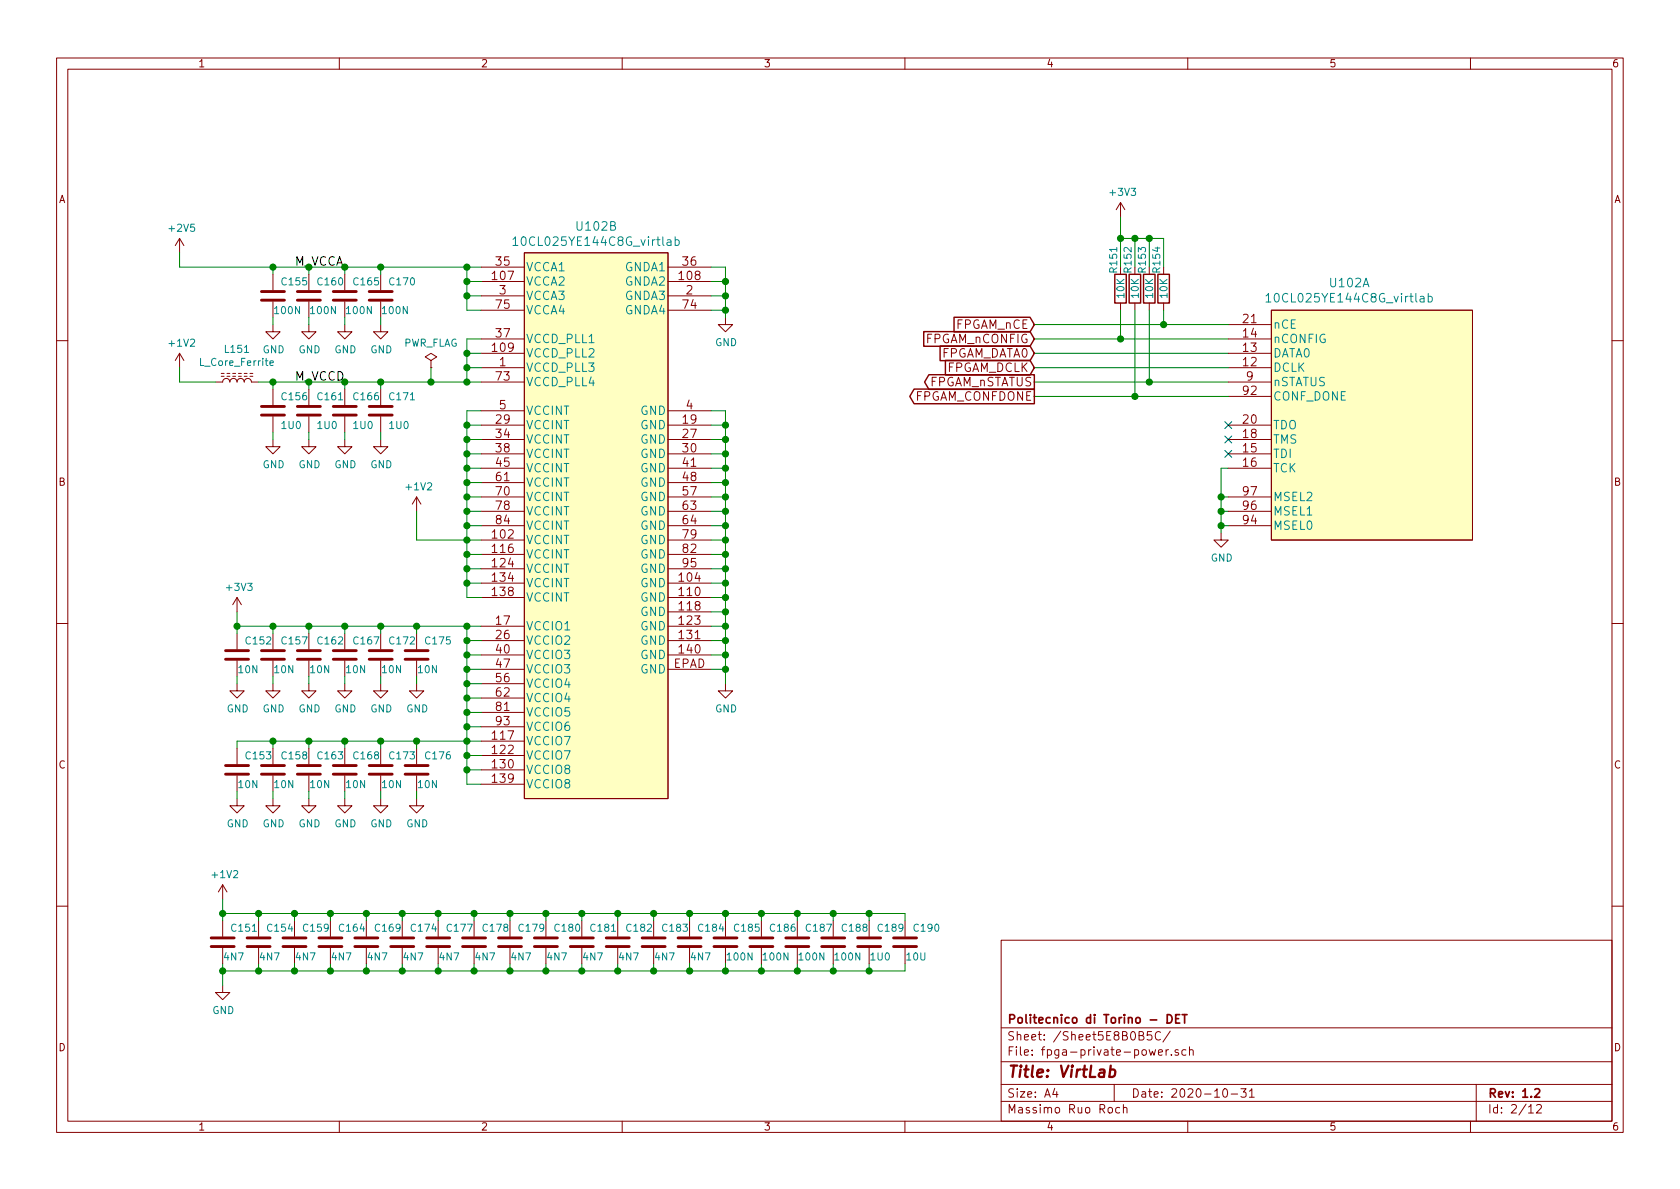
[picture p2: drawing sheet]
<svg xmlns="http://www.w3.org/2000/svg" width="297mm" height="210mm" viewBox="0 0 297 210" stroke-linecap="round" stroke-linejoin="round" font-family="sans-serif">
<defs><g id="words">
<text font-size="2.8" fill="#840000" x="178" y="190.5">Title: VirtLab</text>
<g font-size="2.1" fill="#008484">
<text x="102.1" y="40.8">U102B</text>
<text x="91.9" y="43.5">10CL025YE144C8G_virtlab</text>
<text x="93" y="48">VCCA1</text>
<text x="110.5" y="48">GNDA1</text>
<text x="93" y="50.5">VCCA2</text>
<text x="93" y="53.1">VCCA3</text>
<text x="110.5" y="50.5">GNDA2</text>
<text x="110.5" y="53.1">GNDA3</text>
<text x="225" y="53.5">10CL025YE144C8G_virtlab</text>
<text x="235.3" y="50.8">U102A</text>
<text x="93" y="55.6">VCCA4</text>
<text x="110.5" y="55.6">GNDA4</text>
<text x="225" y="58.1">nCE</text>
<text x="93" y="65.8">VCCD_PLL3</text>
<text x="93" y="63.2">VCCD_PLL2</text>
<text x="93" y="60.7">VCCD_PLL1</text>
<text x="225" y="65.8">DCLK</text>
<text x="225" y="63.2">DATA0</text>
<text x="225" y="60.7">nCONFIG</text>
<text x="93" y="68.3">VCCD_PLL4</text>
<text x="225" y="68.3">nSTATUS</text>
<text x="225" y="70.8">CONF_DONE</text>
<text x="93" y="75.9">VCCINT</text>
<text x="93" y="73.4">VCCINT</text>
<text x="113.2" y="75.9">GND</text>
<text x="113.2" y="73.4">GND</text>
<text x="225" y="75.9">TDO</text>
<text x="93" y="78.5">VCCINT</text>
<text x="93" y="81">VCCINT</text>
<text x="93" y="83.5">VCCINT</text>
<text x="113.2" y="78.5">GND</text>
<text x="113.2" y="81">GND</text>
<text x="113.2" y="83.5">GND</text>
<text x="225" y="81">TDI</text>
<text x="225" y="83.5">TCK</text>
<text x="225" y="78.5">TMS</text>
<text x="93" y="86.1">VCCINT</text>
<text x="93" y="88.6">VCCINT</text>
<text x="113.2" y="86.1">GND</text>
<text x="113.2" y="88.6">GND</text>
<text x="225" y="88.6">MSEL2</text>
<text x="93" y="91.2">VCCINT</text>
<text x="93" y="93.7">VCCINT</text>
<text x="113.2" y="91.2">GND</text>
<text x="113.2" y="93.7">GND</text>
<text x="225" y="93.7">MSEL0</text>
<text x="225" y="91.2">MSEL1</text>
<text x="93" y="96.2">VCCINT</text>
<text x="93" y="98.8">VCCINT</text>
<text x="93" y="101.3">VCCINT</text>
<text x="113.2" y="96.2">GND</text>
<text x="113.2" y="98.8">GND</text>
<text x="113.2" y="101.3">GND</text>
<text x="93" y="103.9">VCCINT</text>
<text x="93" y="106.4">VCCINT</text>
<text x="113.2" y="103.9">GND</text>
<text x="113.2" y="106.4">GND</text>
<text x="93" y="111.5">VCCIO1</text>
<text x="113.2" y="108.9">GND</text>
<text x="113.2" y="111.5">GND</text>
<text x="93" y="114">VCCIO2</text>
<text x="93" y="116.6">VCCIO3</text>
<text x="93" y="119.1">VCCIO3</text>
<text x="113.2" y="114">GND</text>
<text x="113.2" y="116.6">GND</text>
<text x="113.2" y="119.1">GND</text>
<text x="93" y="121.6">VCCIO4</text>
<text x="93" y="124.2">VCCIO4</text>
<text x="93" y="131.8">VCCIO7</text>
<text x="93" y="126.7">VCCIO5</text>
<text x="93" y="129.3">VCCIO6</text>
<text x="93" y="134.3">VCCIO7</text>
<text x="93" y="136.9">VCCIO8</text>
<text x="93" y="139.4">VCCIO8</text>
</g>
<g font-size="2.1" fill="#008400">
<text x="52.1" y="47">M_VCCA</text>
<text x="52.1" y="67.3">M_VCCD</text>
</g>
<g font-size="2.1" fill="#840000">
<text x="87.8" y="47">35</text>
<text x="120.8" y="47">36</text>
<text x="87.2" y="49.5">107</text>
<text x="88.3" y="52.1">3</text>
<text x="120.2" y="49.5">108</text>
<text x="121.3" y="52.1">2</text>
<text x="87.8" y="59.7">37</text>
<text x="87.8" y="54.6">75</text>
<text x="120.8" y="54.6">74</text>
<text x="168.9" y="58.2">FPGAM_nCE</text>
<text x="219.8" y="59.7">14</text>
<text x="219.8" y="57.1">21</text>
<text x="87.2" y="62.2">109</text>
<text x="88.3" y="64.8">1</text>
<text x="163.6" y="60.7">FPGAM_nCONFIG</text>
<text x="166" y="63.2">FPGAM_DATA0</text>
<text x="167.2" y="65.8">FPGAM_DCLK</text>
<text x="219.8" y="64.8">12</text>
<text x="219.8" y="62.2">13</text>
<text x="87.8" y="67.3">73</text>
<text x="161.6" y="70.9">FPGAM_CONFDONE</text>
<text x="164" y="68.3">FPGAM_nSTATUS</text>
<text x="219.8" y="69.8">92</text>
<text x="220.4" y="67.3">9</text>
<text x="87.8" y="74.9">29</text>
<text x="87.8" y="77.5">34</text>
<text x="88.3" y="72.4">5</text>
<text x="120.8" y="74.9">19</text>
<text x="120.8" y="77.5">27</text>
<text x="121.3" y="72.4">4</text>
<text x="219.8" y="77.5">18</text>
<text x="219.8" y="74.9">20</text>
<text x="87.8" y="80">38</text>
<text x="87.8" y="82.5">45</text>
<text x="120.8" y="80">30</text>
<text x="120.8" y="82.5">41</text>
<text x="219.8" y="80">15</text>
<text x="219.8" y="82.5">16</text>
<text x="87.8" y="85.1">61</text>
<text x="87.8" y="87.6">70</text>
<text x="120.8" y="85.1">48</text>
<text x="120.8" y="87.6">57</text>
<text x="219.8" y="87.6">97</text>
<text x="87.2" y="95.2">102</text>
<text x="87.8" y="90.2">78</text>
<text x="87.8" y="92.7">84</text>
<text x="120.8" y="90.2">63</text>
<text x="120.8" y="92.7">64</text>
<text x="120.8" y="95.2">79</text>
<text x="219.8" y="92.7">94</text>
<text x="219.8" y="90.2">96</text>
<text x="87.2" y="97.8">116</text>
<text x="87.2" y="100.3">124</text>
<text x="120.8" y="97.8">82</text>
<text x="120.8" y="100.3">95</text>
<text x="87.2" y="102.9">134</text>
<text x="87.2" y="105.4">138</text>
<text x="120.2" y="102.9">104</text>
<text x="120.2" y="105.4">110</text>
<text x="120.2" y="107.9">118</text>
<text x="87.8" y="110.5">17</text>
<text x="87.8" y="113">26</text>
<text x="120.2" y="110.5">123</text>
<text x="120.2" y="113">131</text>
<text x="87.8" y="115.6">40</text>
<text x="87.8" y="118.1">47</text>
<text x="119" y="118.1">EPAD</text>
<text x="120.2" y="115.6">140</text>
<text x="87.8" y="120.6">56</text>
<text x="87.8" y="123.2">62</text>
<text x="87.8" y="125.7">81</text>
<text x="87.2" y="130.8">117</text>
<text x="87.8" y="128.3">93</text>
<text x="87.2" y="133.3">122</text>
<text x="87.2" y="135.9">130</text>
<text x="87.2" y="138.4">139</text>
<text x="178" y="184">Sheet: /Sheet5E8B0B5C/</text>
<text x="178" y="181">Politecnico di Torino - DET</text>
<text x="178" y="186.7">File: fpga-private-power.sch</text>
<text x="178" y="196.9">Massimo Ruo Roch</text>
<text x="178" y="194.1">Size: A4</text>
<text x="200" y="194.1">Date: 2020-10-31</text>
<text x="263" y="194.1">Rev: 1.2</text>
<text x="263" y="196.9">Id: 2/12</text>
</g>
<g font-size="1.8" fill="#840000">
<text x="35" y="11.9">1</text>
<text x="85" y="11.9">2</text>
<text x="135" y="11.9">3</text>
<text x="185" y="11.9">4</text>
<text x="235" y="11.9">5</text>
<text x="285" y="11.9">6</text>
<text x="10.4" y="35.9">A</text>
<text x="285.4" y="35.9">A</text>
<text x="10.4" y="85.9">B</text>
<text x="285.4" y="85.9">B</text>
<text x="10.4" y="135.9">C</text>
<text x="285.4" y="135.9">C</text>
<text x="10.4" y="185.9">D</text>
<text x="285.4" y="185.9">D</text>
<text x="35" y="199.9">1</text>
<text x="85" y="199.9">2</text>
<text x="135" y="199.9">3</text>
<text x="185" y="199.9">4</text>
<text x="235" y="199.9">5</text>
<text x="285" y="199.9">6</text>
</g>
<g font-size="1.8" fill="#008484">
<text x="196.4" y="34.6">+3V3</text>
<text x="30" y="41">+2V5</text>
<text x="49.9" y="50.5">C155</text>
<text x="56.3" y="50.5">C160</text>
<text x="62.6" y="50.5">C165</text>
<text x="69" y="50.5">C170</text>
<text x="197.5" y="48.1" transform="rotate(-90 197.5 48.1)">R151</text>
<text x="198.8" y="52.6" transform="rotate(-90 198.8 52.6)">10K</text>
<text x="200.1" y="48.1" transform="rotate(-90 200.1 48.1)">R152</text>
<text x="201.3" y="52.6" transform="rotate(-90 201.3 52.6)">10K</text>
<text x="202.6" y="48.1" transform="rotate(-90 202.6 48.1)">R153</text>
<text x="203.9" y="52.6" transform="rotate(-90 203.9 52.6)">10K</text>
<text x="205.2" y="48.1" transform="rotate(-90 205.2 48.1)">R154</text>
<text x="206.4" y="52.6" transform="rotate(-90 206.4 52.6)">10K</text>
<text x="48.7" y="55.5">100N</text>
<text x="55" y="55.5">100N</text>
<text x="61.4" y="55.5">100N</text>
<text x="67.7" y="55.5">100N</text>
<text x="30" y="61.3">+1V2</text>
<text x="35.6" y="64.7">L_Core_Ferrite</text>
<text x="39.9" y="62.4">L151</text>
<text x="46.4" y="62.5">GND</text>
<text x="52.8" y="62.5">GND</text>
<text x="59.1" y="62.5">GND</text>
<text x="65.5" y="62.5">GND</text>
<text x="71.2" y="61.3">PWR_FLAG</text>
<text x="126.4" y="61.2">GND</text>
<text x="49.9" y="70.8">C156</text>
<text x="56.3" y="70.8">C161</text>
<text x="62.6" y="70.8">C166</text>
<text x="69" y="70.8">C171</text>
<text x="49.9" y="75.9">1U0</text>
<text x="56.2" y="75.9">1U0</text>
<text x="62.6" y="75.9">1U0</text>
<text x="68.9" y="75.9">1U0</text>
<text x="46.4" y="82.8">GND</text>
<text x="52.8" y="82.8">GND</text>
<text x="59.1" y="82.8">GND</text>
<text x="65.5" y="82.8">GND</text>
<text x="72" y="86.7">+1V2</text>
<text x="214.1" y="99.3">GND</text>
<text x="40.2" y="104.5">+3V3</text>
<text x="43.6" y="114">C152</text>
<text x="49.9" y="114">C157</text>
<text x="56.3" y="114">C162</text>
<text x="62.6" y="114">C167</text>
<text x="69" y="114">C172</text>
<text x="75.3" y="114">C175</text>
<text x="42.2" y="119">10N</text>
<text x="48.6" y="119">10N</text>
<text x="54.9" y="119">10N</text>
<text x="61.3" y="119">10N</text>
<text x="67.6" y="119">10N</text>
<text x="74" y="119">10N</text>
<text x="40.1" y="126">GND</text>
<text x="46.4" y="126">GND</text>
<text x="52.8" y="126">GND</text>
<text x="59.1" y="126">GND</text>
<text x="65.5" y="126">GND</text>
<text x="71.8" y="126">GND</text>
<text x="126.4" y="126">GND</text>
<text x="43.6" y="134.3">C153</text>
<text x="49.9" y="134.3">C158</text>
<text x="56.3" y="134.3">C163</text>
<text x="62.6" y="134.3">C168</text>
<text x="69" y="134.3">C173</text>
<text x="75.3" y="134.3">C176</text>
<text x="42.2" y="139.4">10N</text>
<text x="48.6" y="139.4">10N</text>
<text x="54.9" y="139.4">10N</text>
<text x="61.3" y="139.4">10N</text>
<text x="67.6" y="139.4">10N</text>
<text x="74" y="139.4">10N</text>
<text x="40.1" y="146.3">GND</text>
<text x="46.4" y="146.3">GND</text>
<text x="52.8" y="146.3">GND</text>
<text x="59.1" y="146.3">GND</text>
<text x="65.5" y="146.3">GND</text>
<text x="71.8" y="146.3">GND</text>
<text x="37.7" y="155.3">+1V2</text>
<text x="41" y="164.8">C151</text>
<text x="47.4" y="164.8">C154</text>
<text x="53.7" y="164.8">C159</text>
<text x="60.1" y="164.8">C164</text>
<text x="66.4" y="164.8">C169</text>
<text x="72.8" y="164.8">C174</text>
<text x="79.1" y="164.8">C177</text>
<text x="85.5" y="164.8">C178</text>
<text x="91.8" y="164.8">C179</text>
<text x="98.2" y="164.8">C180</text>
<text x="104.5" y="164.8">C181</text>
<text x="110.9" y="164.8">C182</text>
<text x="117.2" y="164.8">C183</text>
<text x="123.6" y="164.8">C184</text>
<text x="129.9" y="164.8">C185</text>
<text x="136.3" y="164.8">C186</text>
<text x="142.6" y="164.8">C187</text>
<text x="149" y="164.8">C188</text>
<text x="155.3" y="164.8">C189</text>
<text x="161.7" y="164.8">C190</text>
<text x="39.7" y="169.8">4N7</text>
<text x="46.1" y="169.8">4N7</text>
<text x="52.4" y="169.8">4N7</text>
<text x="58.8" y="169.8">4N7</text>
<text x="65.1" y="169.8">4N7</text>
<text x="71.5" y="169.8">4N7</text>
<text x="77.8" y="169.8">4N7</text>
<text x="84.2" y="169.8">4N7</text>
<text x="90.5" y="169.8">4N7</text>
<text x="96.9" y="169.8">4N7</text>
<text x="103.2" y="169.8">4N7</text>
<text x="109.6" y="169.8">4N7</text>
<text x="115.9" y="169.8">4N7</text>
<text x="122.3" y="169.8">4N7</text>
<text x="128.7" y="169.8">100N</text>
<text x="135.1" y="169.8">100N</text>
<text x="141.4" y="169.8">100N</text>
<text x="147.8" y="169.8">100N</text>
<text x="154" y="169.8">1U0</text>
<text x="160.4" y="169.8">10U</text>
<text x="37.5" y="179.3">GND</text>
</g>
</g></defs>
<g fill="none" stroke="#840000" stroke-width=".18">
<path d="M10 10.3h277v189.9h-277zM12 12.2h273v186.1h-273zM60 10.3v1.9M110 10.3v1.9M160 10.3v1.9M210 10.3v1.9M260 10.3v1.9M198.1 35.8v2.5M198.1 35.8l-.7 1.3M198.1 35.8l.8 1.3M31.7 42.2l-.7 1.2M31.7 42.2v2.5"/>
<path d="M31.7 42.2l.8 1.2M48.3 57.4v1.3h1.2l-1.2 1.2-1.3-1.2h1.3M48.3 48.5v2.8M48.3 53.3v2.8M54.6 57.4v1.3h1.3l-1.3 1.2-1.3-1.2h1.3M54.6 48.5v2.8M54.6 53.3v2.8M61 57.4v1.3h1.2l-1.2 1.2-1.3-1.2h1.3M61 48.5v2.8M61 53.3v2.8M67.3 57.4v1.3h1.3l-1.3 1.2-1.3-1.2h1.3M67.3 48.5v2.8"/>
<path d="M67.3 53.3v2.8M85.1 49.8h7.6M85.1 52.3h7.6M85.1 47.2h7.6M85.1 59.9h7.6M85.1 54.9h7.6M92.7 44.7h25.4v96.5h-25.4zM118.1 49.8h7.6M118.1 52.3h7.6M118.1 47.2h7.6M118.1 54.9h7.6M128.3 56.1v1.3h1.2l-1.2 1.3-1.3-1.3h1.3"/>
<path d="M198.1 53.6v1.3M200.7 53.6v1.3M203.2 53.6v1.3M205.7 53.6v1.3M217.2 59.9h7.6M217.2 57.4h7.6M224.8 54.9h35.5v40.6h-35.5zM10 60.2h2M31.7 62.5v2.5M31.7 62.5l-.7 1.2M31.7 62.5l.8 1.2M38.1 67.6h1.3a.63 .63 0 0 1 .6-.7 .63 .63 0 0 1 .6 .7 .63 .63 0 0 1 .7-.7 .63 .63 0 0 1 .6 .7 .63 .63 0 0 1 .6-.7 .63 .63 0 0 1 .7 .7 .63 .63 0 0 1 .6-.7 .63 .63 0 0 1 .6 .7h1.3"/>
<path d="M39.1 66.5h.5M39.1 66h.5M40.1 66.5h.5M40.1 66h.5M41.1 66.5h.6M41.1 66h.6M42.2 66.5h.5M42.2 66h.5M43.2 66.5h.5M43.2 66h.5M44.2 66.5h.5M44.2 66h.5"/>
<path d="M48.3 77.7v1.3h1.2l-1.2 1.3-1.3-1.3h1.3M48.3 68.8v2.8M48.3 73.7v2.7M54.6 77.7v1.3h1.3l-1.3 1.3-1.3-1.3h1.3M54.6 68.8v2.8M54.6 73.7v2.7M61 77.7v1.3h1.2l-1.2 1.3-1.3-1.3h1.3M61 68.8v2.8M61 73.7v2.7M67.3 77.7v1.3h1.3l-1.3 1.3-1.3-1.3h1.3M67.3 68.8v2.8M67.3 73.7v2.7"/>
<path d="M76.2 63.7l1-.6-1-.6-1 .6 1 .6v1.3M76.2 65h.1M85.1 67.6h7.6M85.1 65h7.6M85.1 62.5h7.6M85.1 75.2h7.6M85.1 77.7h7.6M85.1 72.6h7.6M118.1 75.2h7.6M118.1 77.7h7.6M118.1 72.6h7.6M217.2 67.6h7.6"/>
<path d="M217.2 65h7.6M217.2 62.5h7.6M217.2 75.2h7.6M217.2 77.7h7.6M217.2 70.1h7.6M285 60.2h2M73.7 87.9l-.8 1.2M73.7 87.9v2.5M73.7 87.9l.7 1.2M85.1 95.5h7.6M85.1 98h7.6M85.1 80.3h7.6"/>
<path d="M85.1 82.8h7.6M85.1 85.3h7.6M85.1 87.9h7.6M85.1 90.4h7.6M85.1 93h7.6M118.1 95.5h7.6M118.1 98h7.6M118.1 80.3h7.6M118.1 82.8h7.6M118.1 85.3h7.6M118.1 87.9h7.6M118.1 90.4h7.6"/>
<path d="M118.1 93h7.6M215.9 94.2v1.3h1.3l-1.3 1.3-1.3-1.3h1.3M217.2 80.3h7.6M217.2 82.8h7.6M217.2 87.9h7.6M217.2 90.4h7.6M217.2 93h7.6M10 110.3h2M41.9 105.7v2.5M41.9 112v2.8M41.9 116.8v2.8M41.9 105.7l-.8 1.2"/>
<path d="M41.9 105.7l.8 1.2M48.3 112v2.8M48.3 116.8v2.8M54.6 112v2.8M54.6 116.8v2.8M61 112v2.8M61 116.8v2.8M67.3 112v2.8M67.3 116.8v2.8M73.7 112v2.8M73.7 116.8v2.8M85.1 103.1h7.6"/>
<path d="M85.1 105.7h7.6M85.1 110.7h7.6M85.1 100.6h7.6M85.1 113.3h7.6M85.1 115.8h7.6M85.1 118.4h7.6M118.1 103.1h7.6M118.1 105.7h7.6M118.1 108.2h7.6M118.1 110.7h7.6M118.1 100.6h7.6M118.1 113.3h7.6"/>
<path d="M118.1 115.8h7.6M118.1 118.4h7.6M285 110.3h2M41.9 120.9v1.3h1.3l-1.3 1.2-1.3-1.2h1.3M41.9 132.3v2.8M41.9 137.2v2.7M48.3 120.9v1.3h1.2l-1.2 1.2-1.3-1.2h1.3M48.3 132.3v2.8M48.3 137.2v2.7M54.6 120.9v1.3h1.3l-1.3 1.2-1.3-1.2h1.3M54.6 132.3v2.8M54.6 137.2v2.7"/>
<path d="M61 120.9v1.3h1.2l-1.2 1.2-1.3-1.2h1.3M61 132.3v2.8M61 137.2v2.7M67.3 120.9v1.3h1.3l-1.3 1.2-1.3-1.2h1.3M67.3 132.3v2.8M67.3 137.2v2.7M73.7 120.9v1.3h1.2l-1.2 1.2-1.3-1.2h1.3M73.7 132.3v2.8M73.7 137.2v2.7M85.1 131.1h7.6M85.1 133.6h7.6M85.1 136.1h7.6"/>
<path d="M85.1 138.7h7.6M85.1 120.9h7.6M85.1 123.4h7.6M85.1 126h7.6M85.1 128.5h7.6M128.3 120.9v1.3h1.2l-1.2 1.2-1.3-1.2h1.3M39.4 156.5v2.5M39.4 156.5l-.8 1.2M39.4 156.5l.7 1.2M41.9 141.2v1.3h1.3l-1.3 1.3-1.3-1.3h1.3M48.3 141.2v1.3h1.2l-1.2 1.3-1.3-1.3h1.3M54.6 141.2v1.3h1.3l-1.3 1.3-1.3-1.3h1.3"/>
<path d="M61 141.2v1.3h1.2l-1.2 1.3-1.3-1.3h1.3M67.3 141.2v1.3h1.3l-1.3 1.3-1.3-1.3h1.3M73.7 141.2v1.3h1.2l-1.2 1.3-1.3-1.3h1.3M10 160.2h2M39.4 174.2v1.3h1.2l-1.2 1.3-1.3-1.3h1.3M39.4 162.8v2.8M39.4 167.6v2.8M45.7 162.8v2.8M45.7 167.6v2.8M52.1 162.8v2.8M52.1 167.6v2.8M58.4 162.8v2.8"/>
<path d="M58.4 167.6v2.8M64.8 162.8v2.8M64.8 167.6v2.8M71.1 162.8v2.8M71.1 167.6v2.8M77.5 162.8v2.8M77.5 167.6v2.8M83.8 162.8v2.8M83.8 167.6v2.8M90.2 162.8v2.8M90.2 167.6v2.8M96.5 162.8v2.8"/>
<path d="M96.5 167.6v2.8M102.9 162.8v2.8M102.9 167.6v2.8M109.2 162.8v2.8M109.2 167.6v2.8M115.6 162.8v2.8M115.6 167.6v2.8M121.9 162.8v2.8M121.9 167.6v2.8M128.3 162.8v2.8M128.3 167.6v2.8M134.6 162.8v2.8"/>
<path d="M134.6 167.6v2.8M141 162.8v2.8M141 167.6v2.8M147.3 162.8v2.8M147.3 167.6v2.8M153.7 162.8v2.8M153.7 167.6v2.8M160 162.8v2.8M160 167.6v2.8M177 166.3h108v32h-108zM285 160.2h2M60 198.3v1.9"/>
<path d="M110 198.3v1.9M160 198.3v1.9M177 194.8h108M177 191.8h108M177 187.8h108M177 181.8h108M186.5 192.5l-.4 1h1M186.8 193v1M197 191.8v3M198 195.9l-.4-.1-.3 .3v.6l.3 .1 .4-.1M198.6 196l.2-.2 .4 .1 .1 .9M198.6 195.3v1.5"/>
<path d="M203.6 182.4h-.7l-.1 .7 .2-.1 .6 .1 .1 .2-.1 .5-.2 .1-.6-.1M204.8 186.1l.7-.1v-.3l-.4-.1-.3 .2 .1 .7h.6M205.2 182.6a.59 .59 0 0 0-.8 0 .59 .59 0 0 0-.1 .7 .56 .56 0 0 0 .3 .5 .56 .56 0 0 0 .6 0M206.2 185.6v1M206.6 185.6l-.4 .3M206.9 182.3l-1.3 2M207.1 186.5v.1M208.3 185.7a.37 .37 0 0 0-.6 .1l.1 .2 .5 .2 .1 .1-.2 .3-.5-.1M209.7 185.7l-.5-.1-.2 .3v.6l.2 .1 .5-.1M210 198.3v1.9M210.3 185.7h.1a.37 .37 0 0 1 .6 .1v.8M210.3 185.1v1.5"/>
<path d="M216.3 192.7l.4-.2a.94 .94 0 0 1 0 1.5 .79 .79 0 0 1-.4-1.3zM217.7 193.5h1.1M219.4 192.5h.9l-.5 .6 .5 .1v.7l-.3 .1-.6-.1M220.9 193l.4-.5v1.5M220.9 194h.9M260 198.3v1.9M261 191.8v6.5M270.3 195.8l.4-.5v1.5M270.3 196.8h.8M271.7 195.5l.2-.2h.4l.2 .5-.9 1h.9"/>
</g>
<path d="M206.4 179.4a.76 .76 0 0 1 .8 .8 .76 .76 0 0 1-.8 .7zM208.6 179.4h-.7v1.5h.7M209 179.4h.9M209.4 179.4v1.5M207.9 180.1h.5M271.4 192.7l.2-.2h.4l.2 .5-.9 1h.9" fill="none" stroke="#840000" stroke-width=".3"/>
<path d="M196.3 189.2h.8l.1 .3-.1 .6a.66 .66 0 0 1-1 .2M196.4 188.4l-.3 2" fill="none" stroke="#840000" stroke-width=".41"/>
<g fill="none" stroke="#840000" stroke-width=".51">
<path d="M46.2 53.1h4.1M46.2 51.6h4.1M52.6 53.1h4M52.6 51.6h4M58.9 53.1h4.1M58.9 51.6h4.1M65.3 53.1h4M65.3 51.6h4M46.2 73.4h4.1M46.2 71.9h4.1M52.6 73.4h4M52.6 71.9h4"/>
<path d="M58.9 73.4h4.1M58.9 71.9h4.1M65.3 73.4h4M65.3 71.9h4M39.9 116.6h4M39.9 115.1h4M46.2 116.6h4.1M46.2 115.1h4.1M52.6 116.6h4M52.6 115.1h4M58.9 116.6h4.1M58.9 115.1h4.1"/>
<path d="M65.3 116.6h4M65.3 115.1h4M71.6 116.6h4.1M71.6 115.1h4.1M39.9 136.9h4M39.9 135.4h4M46.2 136.9h4.1M46.2 135.4h4.1M52.6 136.9h4M52.6 135.4h4M58.9 136.9h4.1M58.9 135.4h4.1"/>
<path d="M65.3 136.9h4M65.3 135.4h4M71.6 136.9h4.1M71.6 135.4h4.1M37.3 167.4h4.1M37.3 165.9h4.1M43.7 167.4h4.1M43.7 165.9h4.1M50 167.4h4.1M50 165.9h4.1M56.4 167.4h4.1M56.4 165.9h4.1"/>
<path d="M62.7 167.4h4.1M62.7 165.9h4.1M69.1 167.4h4.1M69.1 165.9h4.1M75.4 167.4h4.1M75.4 165.9h4.1M81.8 167.4h4.1M81.8 165.9h4.1M88.1 167.4h4.1M88.1 165.9h4.1M94.5 167.4h4.1M94.5 165.9h4.1"/>
<path d="M100.8 167.4h4.1M100.8 165.9h4.1M107.2 167.4h4.1M107.2 165.9h4.1M113.5 167.4h4.1M113.5 165.9h4.1M119.9 167.4h4.1M119.9 165.9h4.1M126.2 167.4h4.1M126.2 165.9h4.1M132.6 167.4h4.1M132.6 165.9h4.1"/>
<path d="M138.9 167.4h4.1M138.9 165.9h4.1M145.3 167.4h4.1M145.3 165.9h4.1M151.6 167.4h4.1M151.6 165.9h4.1M158 167.4h4.1M158 165.9h4.1"/>
</g>
<path d="M90.7 42.3l.4-.4v1.5M90.7 43.4h.9M119.4 42.5l.4-.1 .3 .3v.4l-.2 .2h-.5M119.4 41.9v1.5M223.9 52.3l.4-.4v1.5M223.9 53.4h.8M252.5 52.5l.5-.1 .2 .3v.4l-.1 .2h-.6M252.5 51.9v1.5M47.7 64.2l.6-.1v-.3h-.4l-.2 .2 .1 .6h.5" fill="none" stroke="#008484" stroke-width=".18"/>
<path d="M163.3 58.6h18.8l.8 1.3-.8 1.3h-18.8zM168.7 56.1h13.4l.8 1.3-.8 1.3h-13.4zM197.1 48.5h2v5.1h-2zM199.6 48.5h2.1v5.1h-2.1zM202.2 48.5h2v5.1h-2zM204.7 48.5h2.1v5.1h-2.1zM161.6 68.8h21.3v2.6h-21.3l-.7-1.3zM164.2 66.3h18.7v2.6h-18.7l-.7-1.3zM166.2 61.2h15.9l.8 1.3-.8 1.3h-15.9zM167.2 63.7h14.9l.8 1.3-.8 1.3h-14.9z" fill="none" stroke="#840000" stroke-width=".25"/>
<g fill="#ffffc2" stroke="#ffffc2" stroke-width=".18">
<path d="M92.7 44.7h25.4v96.5h-25.4z"/>
<path d="M224.8 54.9h35.5v40.6h-35.5z"/>
</g>
<g fill="none" stroke="#008400" stroke-width=".18">
<path d="M198.1 38.3v8.9M31.7 44.7v2.5h53.4M48.3 47.2v1.3M48.3 56.1v1.3M54.6 47.2v1.3M54.6 56.1v1.3M61 47.2v1.3M61 56.1v1.3M67.3 47.2v1.3M67.3 56.1v1.3M82.5 47.2v7.7h2.6M82.5 52.3h2.6"/>
<path d="M82.5 49.8h2.6M85.1 59.9h-2.6v7.7M125.7 47.2h2.6v8.9M125.7 52.3h2.6M125.7 54.9h2.6M125.7 49.8h2.6M182.9 57.4h34.3M182.9 59.9h34.3M198.1 54.9v5M198.1 42.2h7.6v5M200.7 42.2v5M200.7 54.9v15.2"/>
<path d="M203.2 42.2v5M203.2 54.9v12.7M205.7 54.9v2.5M31.7 65v2.6h6.4M45.7 67.6h39.4M48.3 67.6v1.2M48.3 76.4v1.3M54.6 67.6v1.2M54.6 76.4v1.3M61 67.6v1.2M61 76.4v1.3M67.3 67.6v1.2"/>
<path d="M67.3 76.4v1.3M76.2 65v2.6M82.5 62.5h2.6M82.5 65h2.6M82.5 75.2h2.6M82.5 77.7h2.6M85.1 72.6h-2.6v33.1h2.6M125.7 72.6h2.6v48.3M125.7 75.2h2.6M125.7 77.7h2.6M182.9 62.5h34.3M182.9 65h34.3"/>
<path d="M182.9 67.6h34.3M182.9 70.1h34.3M73.7 90.4v5.1h11.4M82.5 98h2.6M82.5 93h2.6M82.5 87.9h2.6M82.5 82.8h2.6M82.5 90.4h2.6M82.5 85.3h2.6M82.5 80.3h2.6M125.7 98h2.6M125.7 95.5h2.6"/>
<path d="M125.7 93h2.6M125.7 87.9h2.6M125.7 82.8h2.6M125.7 90.4h2.6M125.7 85.3h2.6M125.7 80.3h2.6M215.9 93h1.3M215.9 87.9h1.3M215.9 90.4h1.3M217.2 82.8h-1.3v11.4M41.9 108.2v3.8M41.9 119.6v1.3"/>
<path d="M41.9 110.7h43.2M48.3 110.7v1.3M48.3 119.6v1.3M54.6 110.7v1.3M54.6 119.6v1.3M61 110.7v1.3M61 119.6v1.3M67.3 110.7v1.3M67.3 119.6v1.3M73.7 110.7v1.3M73.7 119.6v1.3M82.5 100.6h2.6"/>
<path d="M82.5 103.1h2.6M82.5 118.4h2.6M82.5 110.7v28h2.6M82.5 115.8h2.6M82.5 113.3h2.6M125.7 100.6h2.6M125.7 105.7h2.6M125.7 103.1h2.6M125.7 118.4h2.6M125.7 108.2h2.6M125.7 110.7h2.6M125.7 115.8h2.6"/>
<path d="M125.7 113.3h2.6M41.9 139.9v1.3M48.3 131.1v1.2M48.3 139.9v1.3M54.6 131.1v1.2M54.6 139.9v1.3M61 131.1v1.2M61 139.9v1.3M67.3 131.1v1.2M67.3 139.9v1.3M73.7 131.1v1.2M73.7 139.9v1.3"/>
<path d="M82.5 126h2.6M82.5 128.5h2.6M82.5 133.6h2.6M82.5 136.1h2.6M82.5 120.9h2.6M82.5 123.4h2.6M85.1 131.1h-43.2v1.2M39.4 159v3.8M39.4 170.4v3.8M39.4 161.5h120.6v1.3M45.7 161.5v1.3M45.7 170.4v1.3"/>
<path d="M52.1 161.5v1.3M52.1 170.4v1.3M58.4 161.5v1.3M58.4 170.4v1.3M64.8 161.5v1.3M64.8 170.4v1.3M71.1 161.5v1.3M71.1 170.4v1.3M77.5 161.5v1.3M77.5 170.4v1.3M83.8 161.5v1.3M83.8 170.4v1.3"/>
<path d="M90.2 161.5v1.3M90.2 170.4v1.3M96.5 161.5v1.3M96.5 170.4v1.3M102.9 161.5v1.3M102.9 170.4v1.3M109.2 161.5v1.3M109.2 170.4v1.3M115.6 161.5v1.3M115.6 170.4v1.3M121.9 161.5v1.3M121.9 170.4v1.3"/>
<path d="M128.3 161.5v1.3M128.3 170.4v1.3M134.6 161.5v1.3M134.6 170.4v1.3M141 161.5v1.3M141 170.4v1.3M147.3 161.5v1.3M147.3 170.4v1.3M153.7 161.5v1.3M153.7 170.4v1.3M160 170.4v1.3h-120.6"/>
</g>
<g fill="#008400" stroke="#008400" stroke-width=".25">
<circle cx="82.6" cy="80.3" r=".51"/>
<circle cx="128.3" cy="115.8" r=".51"/>
<circle cx="82.6" cy="93" r=".51"/>
<circle cx="82.6" cy="98" r=".51"/>
<circle cx="203.2" cy="67.6" r=".51"/>
<circle cx="82.6" cy="95.5" r=".51"/>
<circle cx="41.9" cy="110.7" r=".51"/>
<circle cx="215.9" cy="87.9" r=".51"/>
<circle cx="48.3" cy="110.7" r=".51"/>
<circle cx="200.7" cy="42.2" r=".51"/>
<circle cx="198.1" cy="59.9" r=".51"/>
<circle cx="215.9" cy="90.4" r=".51"/>
<circle cx="82.6" cy="77.7" r=".51"/>
<circle cx="215.9" cy="93" r=".51"/>
<circle cx="82.6" cy="82.8" r=".51"/>
<circle cx="48.3" cy="131.1" r=".51"/>
<circle cx="54.6" cy="131.1" r=".51"/>
<circle cx="82.6" cy="75.2" r=".51"/>
<circle cx="82.6" cy="85.3" r=".51"/>
<circle cx="82.6" cy="100.6" r=".51"/>
<circle cx="61" cy="131.1" r=".51"/>
<circle cx="128.3" cy="118.4" r=".51"/>
<circle cx="82.6" cy="87.9" r=".51"/>
<circle cx="82.6" cy="123.4" r=".51"/>
<circle cx="67.3" cy="131.1" r=".51"/>
<circle cx="73.7" cy="131.1" r=".51"/>
<circle cx="82.6" cy="126" r=".51"/>
<circle cx="82.6" cy="90.4" r=".51"/>
<circle cx="200.7" cy="70.1" r=".51"/>
<circle cx="82.6" cy="128.5" r=".51"/>
<circle cx="82.6" cy="131.1" r=".51"/>
<circle cx="198.1" cy="42.2" r=".51"/>
<circle cx="82.6" cy="133.6" r=".51"/>
<circle cx="82.6" cy="103.1" r=".51"/>
<circle cx="82.6" cy="136.1" r=".51"/>
<circle cx="76.2" cy="67.6" r=".51"/>
<circle cx="128.3" cy="77.7" r=".51"/>
<circle cx="96.5" cy="161.5" r=".51"/>
<circle cx="102.9" cy="161.5" r=".51"/>
<circle cx="128.3" cy="82.8" r=".51"/>
<circle cx="109.2" cy="161.5" r=".51"/>
<circle cx="115.6" cy="161.5" r=".51"/>
<circle cx="128.3" cy="80.3" r=".51"/>
<circle cx="115.6" cy="171.7" r=".51"/>
<circle cx="109.2" cy="171.7" r=".51"/>
<circle cx="102.9" cy="171.7" r=".51"/>
<circle cx="128.3" cy="54.9" r=".51"/>
<circle cx="67.3" cy="67.6" r=".51"/>
<circle cx="96.5" cy="171.7" r=".51"/>
<circle cx="67.3" cy="47.2" r=".51"/>
<circle cx="82.6" cy="47.2" r=".51"/>
<circle cx="90.2" cy="171.7" r=".51"/>
<circle cx="83.8" cy="171.7" r=".51"/>
<circle cx="77.5" cy="171.7" r=".51"/>
<circle cx="82.6" cy="67.6" r=".51"/>
<circle cx="71.1" cy="171.7" r=".51"/>
<circle cx="203.2" cy="42.2" r=".51"/>
<circle cx="52.1" cy="161.5" r=".51"/>
<circle cx="128.3" cy="90.4" r=".51"/>
<circle cx="128.3" cy="93" r=".51"/>
<circle cx="128.3" cy="95.5" r=".51"/>
<circle cx="128.3" cy="98" r=".51"/>
<circle cx="48.3" cy="47.2" r=".51"/>
<circle cx="128.3" cy="87.9" r=".51"/>
<circle cx="45.7" cy="161.5" r=".51"/>
<circle cx="48.3" cy="67.6" r=".51"/>
<circle cx="128.3" cy="85.3" r=".51"/>
<circle cx="58.4" cy="161.5" r=".51"/>
<circle cx="64.8" cy="161.5" r=".51"/>
<circle cx="71.1" cy="161.5" r=".51"/>
<circle cx="77.5" cy="161.5" r=".51"/>
<circle cx="83.8" cy="161.5" r=".51"/>
<circle cx="90.2" cy="161.5" r=".51"/>
<circle cx="128.3" cy="110.7" r=".51"/>
<circle cx="141" cy="171.7" r=".51"/>
<circle cx="64.8" cy="171.7" r=".51"/>
<circle cx="82.6" cy="120.9" r=".51"/>
<circle cx="147.3" cy="161.5" r=".51"/>
<circle cx="147.3" cy="171.7" r=".51"/>
<circle cx="153.7" cy="171.7" r=".51"/>
<circle cx="82.6" cy="62.5" r=".51"/>
<circle cx="153.7" cy="161.5" r=".51"/>
<circle cx="82.6" cy="65" r=".51"/>
<circle cx="128.3" cy="108.2" r=".51"/>
<circle cx="128.3" cy="105.7" r=".51"/>
<circle cx="128.3" cy="113.3" r=".51"/>
<circle cx="82.6" cy="52.3" r=".51"/>
<circle cx="73.7" cy="110.7" r=".51"/>
<circle cx="82.6" cy="49.8" r=".51"/>
<circle cx="67.3" cy="110.7" r=".51"/>
<circle cx="61" cy="110.7" r=".51"/>
<circle cx="54.6" cy="110.7" r=".51"/>
<circle cx="82.6" cy="110.7" r=".51"/>
<circle cx="205.7" cy="57.4" r=".51"/>
<circle cx="128.3" cy="103.1" r=".51"/>
<circle cx="128.3" cy="75.2" r=".51"/>
<circle cx="58.4" cy="171.7" r=".51"/>
<circle cx="52.1" cy="171.7" r=".51"/>
<circle cx="45.7" cy="171.7" r=".51"/>
<circle cx="128.3" cy="100.6" r=".51"/>
<circle cx="39.4" cy="161.5" r=".51"/>
<circle cx="128.3" cy="49.8" r=".51"/>
<circle cx="39.4" cy="171.7" r=".51"/>
<circle cx="141" cy="161.5" r=".51"/>
<circle cx="128.3" cy="52.3" r=".51"/>
<circle cx="121.9" cy="171.7" r=".51"/>
<circle cx="134.6" cy="171.7" r=".51"/>
<circle cx="128.3" cy="171.7" r=".51"/>
<circle cx="121.9" cy="161.5" r=".51"/>
<circle cx="82.6" cy="113.3" r=".51"/>
<circle cx="134.6" cy="161.5" r=".51"/>
<circle cx="128.3" cy="161.5" r=".51"/>
<circle cx="82.6" cy="115.8" r=".51"/>
<circle cx="82.6" cy="118.4" r=".51"/>
</g>
<path d="M216.6 74.6l1.2 1.2M216.6 77.1l1.2 1.2M216.6 79.6l1.2 1.3M217.8 74.6l-1.2 1.2M217.8 77.1l-1.2 1.2M217.8 79.6l-1.2 1.3" fill="none" stroke="#000084" stroke-width=".18"/>
<use href="#words"/>
</svg>
